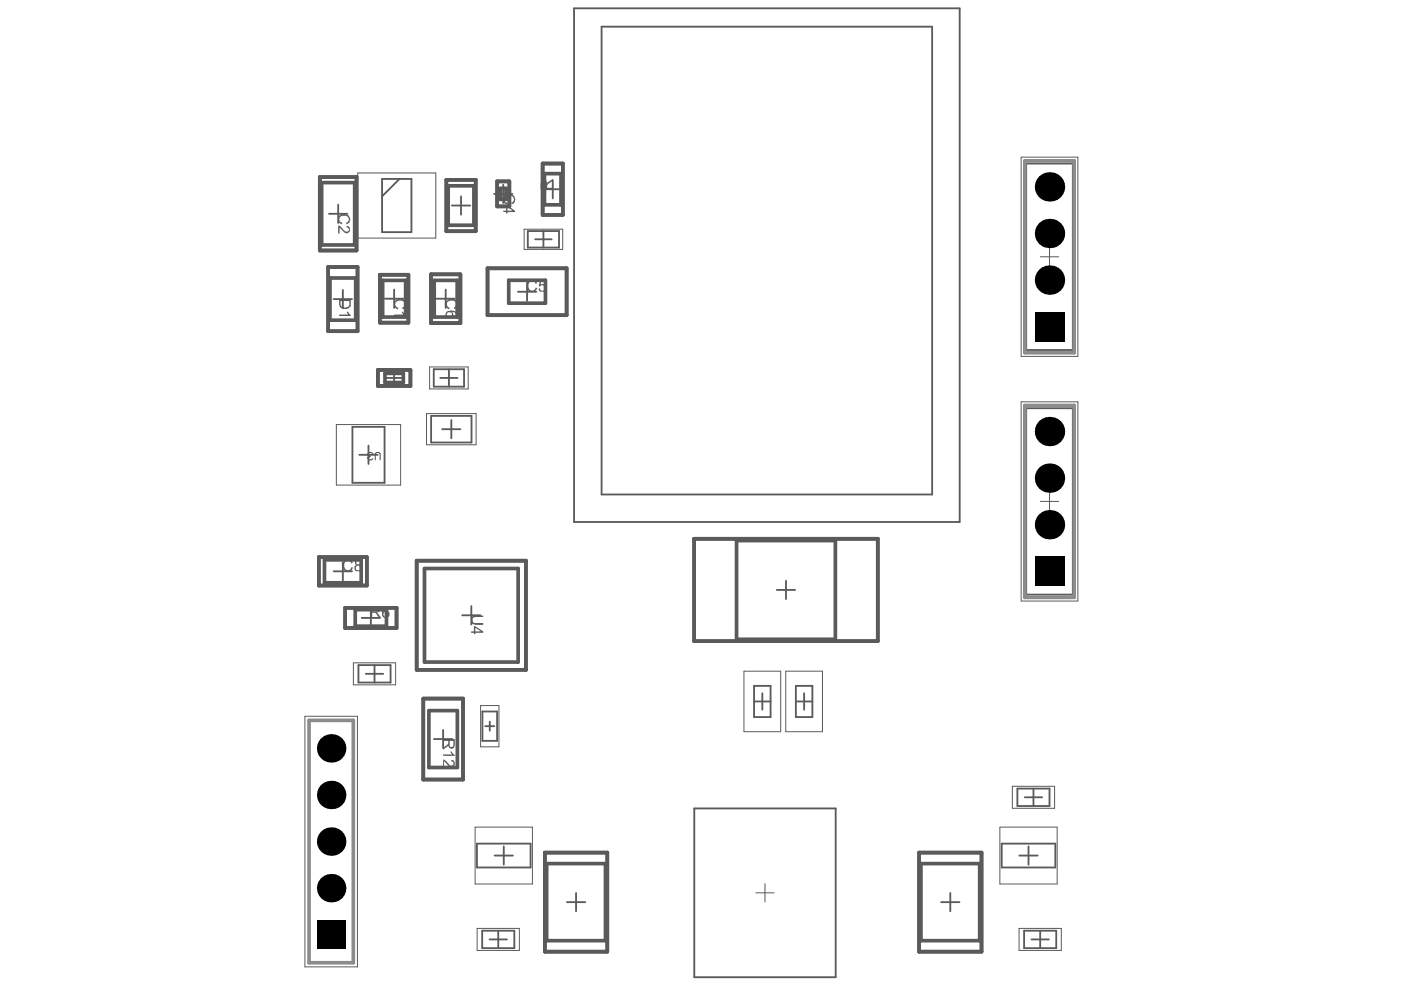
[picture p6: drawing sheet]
<svg xmlns="http://www.w3.org/2000/svg" width="297mm" height="210mm" viewBox="0 0 297 210" stroke-linecap="round" stroke-linejoin="round" font-family="sans-serif">
<g fill="none" stroke="#5a5a5a" stroke-width=".39">
<path d="M121.7 1.8h81.8v108.9h-81.8zM127.5 5.7h70.1v99.1h-70.1zM81 37.9h6.2v11.3h-6.2zM84.7 37.9l-3.7 3.7M106.7 39.2v3.9M117.2 38.2v3.9M217.6 34.7h9.9v39.5h-9.9zM69.8 45.3h3.8M71.7 43.4v3.9M95.8 43.6h3.9M97.7 41.6v3.9M104.8 41.1h3.8"/>
<path d="M111.8 59.9v3.9M111.9 49h6.6v3.5h-6.6zM113.5 50.7h3.5M115.2 49v3.5M115.2 40.1h3.9M70.7 63.4h3.9M72.7 61.5v3.9M81.6 63.3h3.9M83.6 61.4v3.9M83.6 78.2v3.9M92 78.3h6.4v3.7h-6.4zM92.5 63.3h3.9"/>
<path d="M94.5 61.4v3.9M95.2 78.3v3.7M109.8 61.9h3.9M74.7 90.5h6.8v11.9h-6.8zM76.2 96.4h3.9M78.1 94.5v3.9M81.6 80.1h3.9M91.4 88.2h8.6v5.6h-8.6zM93.3 80.1h3.7M93.7 91h3.9M95.7 89.1v3.8M217.6 86.6h9.9v39.5h-9.9z"/>
<path d="M72.7 119.2v3.9M70.7 121.1h3.9M76.7 131h3.9M78.6 129.1v3.9M98 130.5h3.9M99.9 128.5v3.9M164.7 125.1h3.9M166.6 123.1v3.9M65.5 152.7h9.4v51.4h-9.4zM76 141h6.8v3.7h-6.8zM77.6 142.9h3.7M79.4 141v3.7"/>
<path d="M92 156.7h3.9M94 154.8v3.8M102.3 150.9h3.1v6.2h-3.1zM102.9 154h1.9M103.8 153v1.9M159.9 148.7h3.5M159.9 145.4h3.5v6.6h-3.5zM161.6 147v3.5M168.7 148.7h3.5M168.7 145.4h3.5v6.6h-3.5zM170.5 147v3.5M101.1 178.9h11.4v5h-11.4z"/>
<path d="M106.8 179.5v3.8M147.2 171.4h30v35.8h-30zM212.4 178.9h11.4v5h-11.4zM215.7 167.2h6.8v3.7h-6.8zM217.3 169h3.7M218.1 179.5v3.8M219.1 167.2v3.7M102.2 197.3h6.8v3.7h-6.8zM103.8 199.2h3.7M104.9 181.4h3.9M105.6 197.3v3.7M120.2 191.3h3.9"/>
<path d="M122.1 189.3v3.9M199.5 191.3h3.9M201.5 189.3v3.9M216.1 181.4h3.9M217.1 197.3h6.8v3.7h-6.8zM218.7 199.2h3.7M220.5 197.3v3.7"/>
</g>
<g fill="none" stroke="#5a5a5a" stroke-width=".21">
<path d="M75.8 36.7h16.6v13.8h-16.6zM216.5 33.3h12v42.3h-12zM111.1 48.6h8.2v4.3h-8.2zM220.6 54.4h3.9M222.5 52.5v3.9M91.1 77.8h8.2v4.7h-8.2zM71.3 90h13.6v12.9h-13.6zM90.4 87.7h10.5v6.6h-10.5zM216.5 85.2h12v42.2h-12zM220.6 106.3h3.9M222.5 104.4v3.9M64.6 151.9h11.2v53.1h-11.2z"/>
<path d="M74.9 140.5h9v4.7h-9zM101.9 149.6h3.9v8.7h-3.9zM157.7 142.3h7.8v12.8h-7.8zM166.6 142.3h7.8v12.8h-7.8zM100.7 175.4h12.2v12h-12.2zM212 175.4h12.1v12h-12.1zM214.6 166.7h9v4.7h-9zM101.2 196.8h8.9v4.7h-8.9zM160.2 189.3h3.9M162.2 187.4v3.8M216.1 196.8h8.9v4.7h-8.9z"/>
</g>
<g fill="none" stroke="#5a5a5a" stroke-width=".78">
<path d="M67.8 37.5h7.8v15.6h-7.8zM68.2 38.7h7v13.2h-7zM94.6 38.1h6.3v10.9h-6.3zM95 39.4h5.5v8.4h-5.5zM105.4 38.5h2.6v5.3h-2.6zM106.1 39.9h1.2v2.4h-1.2zM115.1 34.7h4.2v10.9h-4.2zM115.4 36.8h3.5v6.6h-3.5zM69.6 56.6h6.2v13.6h-6.2zM70 58.9h5.4v9h-5.4zM80.5 58.3h6.1v10.1h-6.1zM81.1 59.4h4.9v7.8h-4.9z"/>
<path d="M91.4 58.2h6.2v10.3h-6.2zM92.1 59.4h4.8v7.8h-4.8zM103.4 56.9h16.7v9.9h-16.7zM107.9 59.4h7.7v4.9h-7.7zM80.1 78.4h6.9v3.4h-6.9zM81.6 79.2h3.9v1.9h-3.9zM67.6 118.1h10.2v6h-10.2zM68.8 118.7h7.8v4.9h-7.8zM88.3 118.9h23.2v23.1h-23.2zM147.2 114.2h38.9v21.7h-38.9zM156.2 114.6h20.9v20.9h-20.9zM73.2 128.9h10.9v4.3h-10.9z"/>
<path d="M75.3 129.3h6.6v3.5h-6.6zM90 120.5h19.9v19.9h-19.9zM89.7 148.1h8.5v17.2h-8.5zM90.9 150.7h6.1v12h-6.1zM115.5 180.8h13.3v21h-13.3zM115.9 183.1h12.5v16.3h-12.5zM194.9 180.8h13.2v21h-13.2zM195.3 183.1h12.4v16.3h-12.4z"/>
</g>
<g fill="#5a5a5a">
<path d="M114.6 36.7h2.6v.3h-2l.4 .6h-.4l-.2-.5-.3-.1z"/>
<path d="M106.8 41.6a1.39 1.39 0 0 1 2.3 .2l.1 .1a.98 .98 0 0 1-.6 1.4l-.2-.3a.8 .8 0 0 0 .4-1.1 .8 .8 0 0 0-1-.4 .82 .82 0 0 0-.8 .5 .82 .82 0 0 0 .2 .9l.4 .1-.1 .4a1.18 1.18 0 0 1-.7-1.8z"/>
<path d="M71.9 66.7h2l-.4-.6h.3l.2 .4 .4 .3v.2h-2.5z"/>
<path d="M112 59.6a1.14 1.14 0 0 1 1.8 .3v.2l-.3 .1a.76 .76 0 0 0-.9-.6 .76 .76 0 0 0-.6 .9 .85 .85 0 0 0 .3 .9 .85 .85 0 0 0 1 .1l.2-.5 .4 .2a1.2 1.2 0 0 1-2 .2 2.21 2.21 0 0 1 .1-1.8z"/>
<path d="M114.5 59.4h1.2v.3h-1l-.1 .7a.78 .78 0 0 1 1.1 .2 .78 .78 0 0 1-.2 1.1v.1a.81 .81 0 0 1-1.3-.6h.3a.52 .52 0 0 0 .8 .4 .52 .52 0 0 0 0-.9l-.2-.2-.5 .1-.1 .2-.3-.1z"/>
<path d="M71.8 45.9a1.41 1.41 0 0 1 1.4-.5 1.41 1.41 0 0 1 1.1 1v.1a1.03 1.03 0 0 1-.8 1l-.1-.3a.78 .78 0 0 0 .5-1 .78 .78 0 0 0-1-.4 .81 .81 0 0 0-.9 .4 .81 .81 0 0 0 .2 .9l.4 .1-.1 .3a1.07 1.07 0 0 1-.7-1.6z"/>
<path d="M71.7 47.8l.4 .1 .4 .4a1.07 1.07 0 0 0 1.3 .7l.1-.1a.5 .5 0 0 0-.4-.7v-.4a.81 .81 0 0 1 .7 1.2 .81 .81 0 0 1-1.3 .2l-.9-1v1.3h-.3z"/>
<path d="M73 118.9a1.14 1.14 0 0 1 1.8 .3v.2l-.3 .1a.76 .76 0 0 0-.9-.6 .76 .76 0 0 0-.6 .8 .85 .85 0 0 0 .3 1 .85 .85 0 0 0 1 0l.2-.5 .4 .2a1.2 1.2 0 0 1-2.1 .2 2.21 2.21 0 0 1 .2-1.7z"/>
<path d="M83.7 63.8a1.69 1.69 0 0 1 2.3 .2 1.08 1.08 0 0 1-.7 1.5l-.1-.3a.76 .76 0 0 0 .6-.9 .76 .76 0 0 0-.8-.6 .85 .85 0 0 0-1 .3 .85 .85 0 0 0 0 1l.5 .2-.2 .4a1.22 1.22 0 0 1-.6-1.8z"/>
<path d="M83.6 66.7h1.9l-.4-.5 .3-.1 .2 .4 .4 .3v.2h-2.4z"/>
<path d="M100 130.9l.5-.4h2v.3h-1.5a.66 .66 0 0 0-.8 .7 .66 .66 0 0 0 .8 .6h1.5v.4h-1.6a1.04 1.04 0 0 1-.9-1.6z"/>
<path d="M94 160h1.8l-.4-.6h.4l.2 .5 .3 .1 .1 .3h-2.4z"/>
<path d="M94 161l.3 .1 .4 .4a1.27 1.27 0 0 0 1.2 .8l.2-.3a.42 .42 0 0 0 0-.4 .42 .42 0 0 0-.5-.2l.1-.4a.8 .8 0 0 1 .7 1.1 .8 .8 0 0 1-1.2 .4l-1.1-1.1v1.2h-.1z"/>
<path d="M94.5 63.9a1.42 1.42 0 0 1 2.5 .3 .95 .95 0 0 1-.7 1.3l-.1-.3a.82 .82 0 0 0 .4-1.1 .82 .82 0 0 0-1.1-.4 .75 .75 0 0 0-.8 .7 .75 .75 0 0 0 .6 .8l-.1 .4a1.2 1.2 0 0 1-.7-1.7z"/>
<path d="M115 38.6l-.1 1.2h.8v-.7a.43 .43 0 0 0-.1-.5 .43 .43 0 0 0-.6 0zM114.8 38.3a.76 .76 0 0 1 1.2 .5l1.2-.9v.4l-1.2 .9v.6h1.2v.3h-2.6v-1.3z"/>
<path d="M107.6 43.9v.8h1.1zM107.3 43.6h.3l1.6 1.1v.3h-1.6v.3h-.3v-.3h-.6v-.3h.6z"/>
<path d="M72.2 63.8v.5a.88 .88 0 0 0 1.1 .9 .72 .72 0 0 0 .8-.9v-.5zM71.9 63.4h2.5v1a1.09 1.09 0 0 1-.6 1 1.09 1.09 0 0 1-1.1 0 1.04 1.04 0 0 1-.8-1.1z"/>
<path d="M75.5 119.3a.45 .45 0 0 0 .9 0 .45 .45 0 0 0-.9 0zM75.5 120.1a.53 .53 0 0 0 .1 .8 .53 .53 0 0 0 .8-.2 .53 .53 0 0 0-.3-.8h-.4zM75.3 119a.72 .72 0 0 1 1-.3 .72 .72 0 0 1 .1 1h-.2a.76 .76 0 0 1 .3 1.3 .76 .76 0 0 1-1.2-.3l-.1-.7 .4-.3a.6 .6 0 0 1-.3-.7z"/>
<path d="M100.8 133.1v.8h1.2zM100.5 132.8h.3l1.7 1.1v.3h-1.7v.3h-.3v-.3h-.6v-.3h.6z"/>
<path d="M95.3 157.1v.7a.42 .42 0 0 0 .4 .6 .42 .42 0 0 0 .4-.5v-.8zM94 156.7h2.4v1.2a.71 .71 0 0 1-.5 .8 .71 .71 0 0 1-.9-.5l-1 .8v-.4l1-.9v-.6h-1z"/>
<path d="M78.9 128.8v.8h.7a.43 .43 0 0 0 .6-.3 .43 .43 0 0 0-.5-.5zM78.6 128.5h1.1a.66 .66 0 0 1 .9 .6 .66 .66 0 0 1-.7 .7l.9 1.2h-.4l-.8-1.1h-.7v1.1h-.3z"/>
<path d="M81.2 128.7h.1a.77 .77 0 0 1 1.3 .4h-.3a.5 .5 0 0 0-.6-.4 .5 .5 0 0 0-.4 .6v.4a.75 .75 0 0 1 1.1 0 .75 .75 0 0 1-.1 1.1v.1a.87 .87 0 0 1-1 0 .87 .87 0 0 1-.3-1v-.7zM81.4 129.8a.64 .64 0 0 0 0 .7 .64 .64 0 0 0 .6 .3 .6 .6 0 0 0 .3-.8 .6 .6 0 0 0-.8-.3z"/>
<path d="M94.6 66.1l.2-.1a1.81 1.81 0 0 1 2.2 .5l-.1 .7-.5 .3-.1-.3a.54 .54 0 0 0 .4-.7 .54 .54 0 0 0-.8-.3l-.2-.1a.8 .8 0 0 1-.1 1.4 .8 .8 0 0 1-1.2-.7zM94.8 66.7a.53 .53 0 0 0 1 0 .53 .53 0 0 0-1 0z"/>
</g>
<path d="M78 97h.1M78 97v.2l.3 .3h.5l.2-.3M78.3 96.7l-.3 .3M78.3 96.7h.2M79 96.2l-.2-.3h-.5l-.3 .3v.3l.3 .2M79.6 97.5v-1.3l.2-.3h.5l.3 .3v1.3" fill="none" stroke="#5a5a5a" stroke-width=".23"/>
<path d="M217.3 34.1h10.5v40.7h-10.5zM217.3 86h10.5v40.7h-10.5zM65.5 152.7h9.4v51.4h-9.4z" fill="none" stroke="#8c8c8c" stroke-width=".78"/>
<g fill="#000">
<circle cx="222.5" cy="39.6" r="3.1"/>
<circle cx="222.5" cy="49.5" r="3.1"/>
<circle cx="222.5" cy="59.4" r="3.1"/>
<circle cx="222.5" cy="91.5" r="3.1"/>
<circle cx="222.5" cy="111.3" r="3.1"/>
<circle cx="222.5" cy="101.4" r="3.1"/>
<circle cx="70.2" cy="158.7" r="3"/>
<circle cx="70.2" cy="168.6" r="3"/>
<circle cx="70.2" cy="178.4" r="3"/>
<circle cx="70.2" cy="188.3" r="3"/>
</g>
<g fill="#000">
<path d="M219.4 66.2h6.2v6.2h-6.2z" fill-rule="evenodd"/>
<path d="M219.4 118h6.2v6.2h-6.2z" fill-rule="evenodd"/>
<path d="M67.2 195.2h6v6h-6z" fill-rule="evenodd"/>
</g>
</svg>
